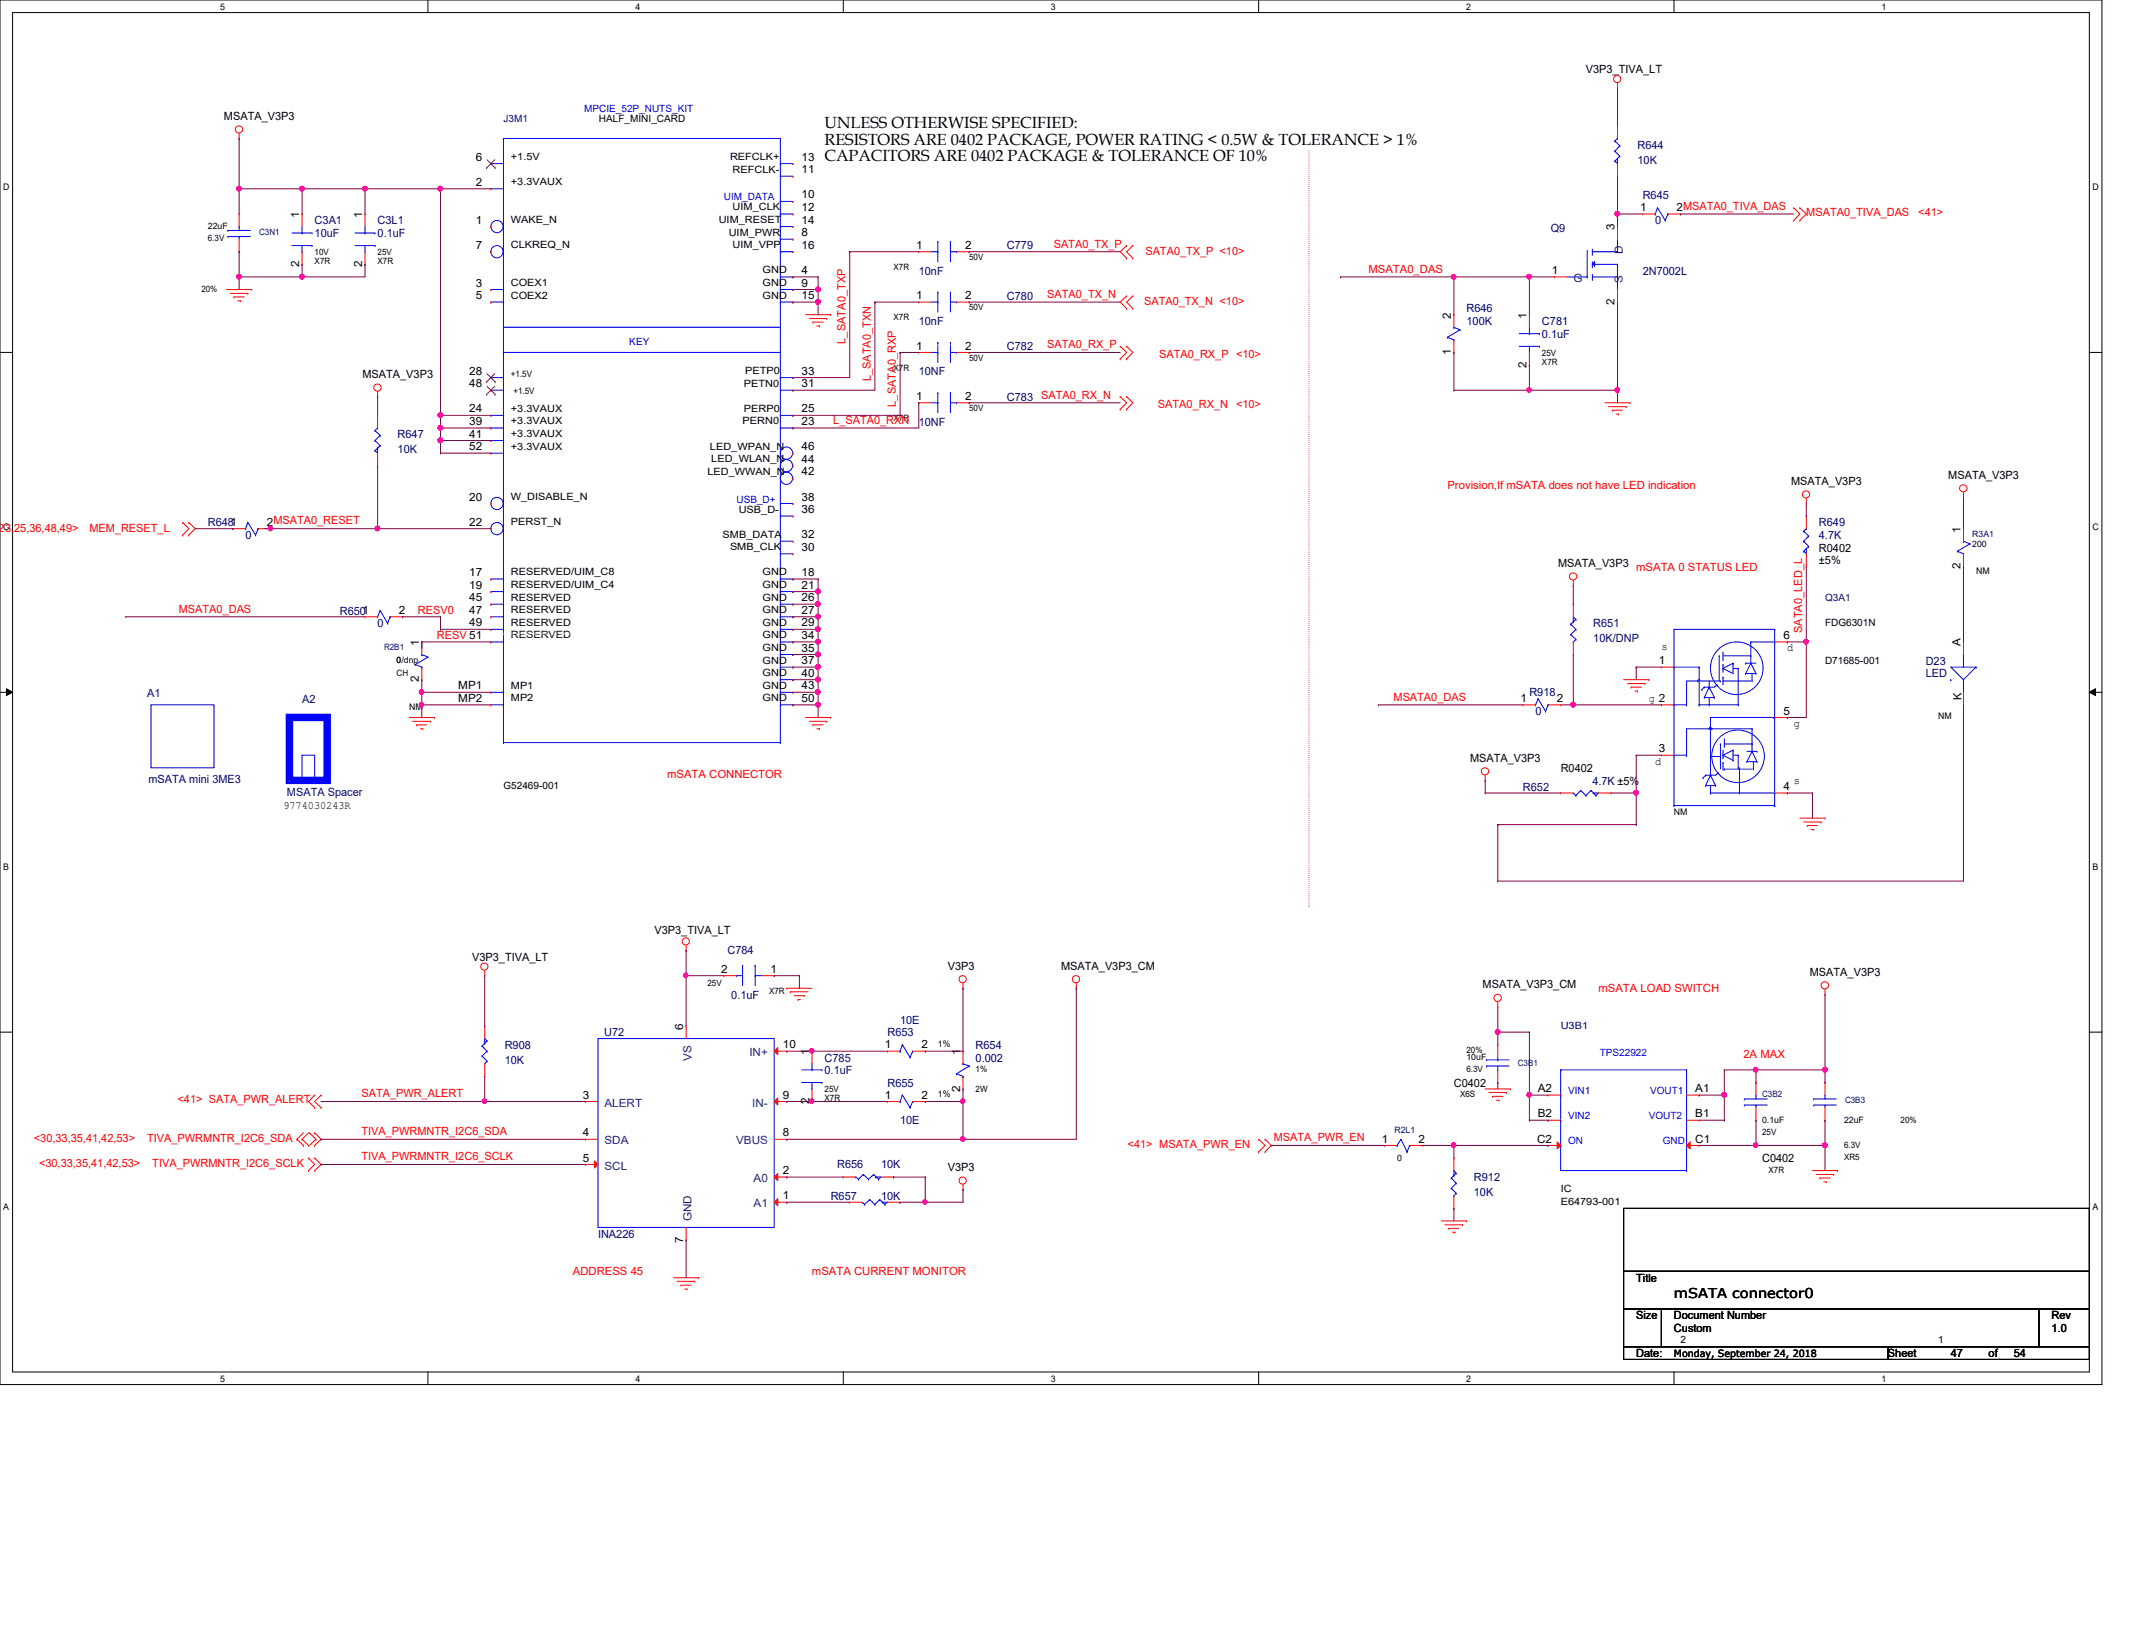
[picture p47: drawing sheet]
<svg xmlns="http://www.w3.org/2000/svg" width="279mm" height="216mm" viewBox="0 0 279 216" stroke-linecap="round" stroke-linejoin="round" font-family="sans-serif">
<defs><g id="words">
<g font-size="2.1">
<text x="108.2" y="16.8">UNLESS OTHERWISE SPECIFIED:</text>
<text x="108.2" y="19">RESISTORS ARE 0402 PACKAGE, POWER RATING &lt; 0.5W &amp; TOLERANCE &gt; 1%</text>
<text x="108.2" y="21.1">CAPACITORS ARE 0402 PACKAGE &amp; TOLERANCE OF 10%</text>
</g>
<text font-size="1.8" x="219.6" y="170.2">mSATA connector0</text>
<g font-size="1.5">
<text x="208" y="9.6">V3P3_TIVA_LT</text>
<text x="29.4" y="15.7">MSATA_V3P3</text>
<text x="62.4" y="21.1">6</text>
<text x="105.2" y="22.7">11</text>
<text x="105.2" y="21.1">13</text>
<text x="39.2" y="28.6" transform="rotate(-90 39.2 28.6)">1</text>
<text x="47.5" y="28.6" transform="rotate(-90 47.5 28.6)">1</text>
<text x="62.4" y="29.3">1</text>
<text x="62.4" y="24.4">2</text>
<text x="105.2" y="26">10</text>
<text x="105.2" y="27.7">12</text>
<text x="105.2" y="29.3">14</text>
<text x="215.1" y="27.7">1</text>
<text x="219.9" y="27.7">2MSATA0_TIVA_DAS</text>
<text x="39.2" y="35" transform="rotate(-90 39.2 35)">2</text>
<text x="47.5" y="35" transform="rotate(-90 47.5 35)">2</text>
<text x="62.4" y="32.6">7</text>
<text x="105.2" y="35.9">4</text>
<text x="105.2" y="31">8</text>
<text x="105.2" y="32.6">16</text>
<text x="120.2" y="32.6">1</text>
<text x="126.6" y="32.6">2</text>
<text x="203.6" y="35.9">1</text>
<text x="211.8" y="30.2" transform="rotate(-90 211.8 30.2)">3</text>
<text x="62.4" y="37.6">3</text>
<text x="62.4" y="39.2">5</text>
<text x="105.2" y="37.6">9</text>
<text x="105.2" y="39.2">15</text>
<text x="120.2" y="39.2">1</text>
<text x="126.6" y="39.2">2</text>
<text x="190.3" y="41.8" transform="rotate(-90 190.3 41.8)">2</text>
<text x="200.2" y="41.8" transform="rotate(-90 200.2 41.8)">1</text>
<text x="211.8" y="40" transform="rotate(-90 211.8 40)">2</text>
<text x="120.2" y="45.8">1</text>
<text x="126.6" y="45.8">2</text>
<text x="190.3" y="46.6" transform="rotate(-90 190.3 46.6)">1</text>
<text x="47.5" y="49.6">MSATA_V3P3</text>
<text x="61.6" y="50.8">48</text>
<text x="61.6" y="49.1">28</text>
<text x="105.2" y="50.8">31</text>
<text x="105.2" y="49.1">33</text>
<text x="120.2" y="52.5">1</text>
<text x="126.6" y="52.5">2</text>
<text x="200.2" y="48.2" transform="rotate(-90 200.2 48.2)">2</text>
<text x="61.6" y="54.1">24</text>
<text x="61.6" y="55.8">39</text>
<text x="61.6" y="57.4">41</text>
<text x="61.6" y="59.1">52</text>
<text x="105.2" y="55.8">23</text>
<text x="105.2" y="54.1">25</text>
<text x="105.2" y="59.1">46</text>
<text x="61.6" y="65.7">20</text>
<text x="105.2" y="65.7">38</text>
<text x="105.2" y="62.4">42</text>
<text x="105.2" y="60.7">44</text>
<text x="234.9" y="63.6">MSATA_V3P3</text>
<text x="255.6" y="62.8">MSATA_V3P3</text>
<text x="35" y="69">2MSATA0_RESET</text>
<text x="61.6" y="69">22</text>
<text x="105.2" y="70.6">32</text>
<text x="105.2" y="67.3">36</text>
<text x="257.2" y="69.8" transform="rotate(-90 257.2 69.8)">1</text>
<text x="61.6" y="75.6">17</text>
<text x="61.6" y="77.2">19</text>
<text x="105.2" y="75.6">18</text>
<text x="105.2" y="77.2">21</text>
<text x="105.2" y="72.3">30</text>
<text x="204.4" y="74.3">MSATA_V3P3</text>
<text x="238.6" y="72.3">R0402</text>
<text x="238.6" y="74">±5%</text>
<text x="257.2" y="74.6" transform="rotate(-90 257.2 74.6)">2</text>
<text x="52.3" y="80.5">2</text>
<text x="61.6" y="78.9">45</text>
<text x="61.6" y="80.5">47</text>
<text x="61.6" y="82.2">49</text>
<text x="105.2" y="78.9">26</text>
<text x="105.2" y="80.5">27</text>
<text x="105.2" y="82.2">29</text>
<text x="105.2" y="83.8">34</text>
<text x="233.9" y="83.8">6</text>
<text x="54.9" y="89.5" transform="rotate(-90 54.9 89.5)">2</text>
<text x="54.9" y="84.7" transform="rotate(-90 54.9 84.7)">1</text>
<text x="105.2" y="85.5">35</text>
<text x="105.2" y="87.1">37</text>
<text x="105.2" y="88.8">40</text>
<text x="217.6" y="87.1">1</text>
<text x="217.9" y="85.3">s</text>
<text x="234.4" y="85.4">d</text>
<text x="257.2" y="84.7" transform="rotate(-90 257.2 84.7)">A</text>
<text x="60.1" y="90.4">MP1</text>
<text x="60.1" y="92.1">MP2</text>
<text x="105.2" y="90.4">43</text>
<text x="105.2" y="92.1">50</text>
<text x="199.4" y="92.1">1</text>
<text x="204.2" y="92.1">2</text>
<text x="216.3" y="92">g 2</text>
<text x="233.9" y="93.7">5</text>
<text x="235.3" y="95.3">g</text>
<text x="257.3" y="91.8" transform="rotate(-90 257.3 91.8)">K</text>
<text x="192.8" y="99.9">MSATA_V3P3</text>
<text x="204.7" y="101.3">R0402</text>
<text x="217.1" y="100.3">d</text>
<text x="217.6" y="98.7">3</text>
<text x="37.2" y="106.1">9774030243R</text>
<text x="233.9" y="103.6">4</text>
<text x="235.3" y="102.8">s</text>
<text x="85.9" y="122.6">V3P3_TIVA_LT</text>
<text x="61.9" y="126">V3P3_TIVA_LT</text>
<text x="94.6" y="127.6">2</text>
<text x="101" y="127.6">1</text>
<text x="124.3" y="127.2">V3P3</text>
<text x="139.2" y="127.2">MSATA_V3P3_CM</text>
<text x="194.5" y="129.6">MSATA_V3P3_CM</text>
<text x="237.4" y="128">MSATA_V3P3</text>
<text x="89.6" y="135.1" transform="rotate(-90 89.6 135.1)">6</text>
<text x="102.7" y="137.5">10</text>
<text x="116.1" y="137.5">1</text>
<text x="120.9" y="137.5">2</text>
<text x="106.1" y="138.4" transform="rotate(-90 106.1 138.4)">1</text>
<text x="125.9" y="143.2" transform="rotate(-90 125.9 143.2)">2</text>
<text x="125.9" y="138.4" transform="rotate(-90 125.9 138.4)">1</text>
<text x="190.7" y="142.5">C0402</text>
<text x="201.7" y="143.3">A2</text>
<text x="222.4" y="143.3">A1</text>
<text x="76.5" y="149.1">4</text>
<text x="76.5" y="144.1">3</text>
<text x="102.7" y="144.1">9</text>
<text x="102.7" y="149.1">8</text>
<text x="106.1" y="144.8" transform="rotate(-90 106.1 144.8)">2</text>
<text x="116.1" y="144.1">1</text>
<text x="120.9" y="144.1">2</text>
<text x="181.3" y="149.9">1</text>
<text x="186.1" y="149.9">2</text>
<text x="201.6" y="149.9">C2</text>
<text x="201.7" y="146.6">B2</text>
<text x="222.4" y="149.9">C1</text>
<text x="222.4" y="146.6">B1</text>
<text x="76.5" y="152.4">5</text>
<text x="102.7" y="154">2</text>
<text x="124.3" y="153.6">V3P3</text>
<text x="231.1" y="152.4">C0402</text>
<text x="102.7" y="157.3">1</text>
<text x="89.6" y="163" transform="rotate(-90 89.6 163)">7</text>
<text x="214.6" y="168.1">Title</text>
<text x="214.6" y="173.1">Size</text>
<text x="219.6" y="173.1">Document Number</text>
<text x="269.1" y="173.1">Rev</text>
<text x="214.6" y="178">Date:</text>
<text x="219.6" y="174.7">Custom</text>
<text x="247.6" y="178">Sheet</text>
<text x="255.9" y="178">47</text>
<text x="260.9" y="178">of</text>
<text x="264.2" y="178">54</text>
<text x="269.1" y="174.7">1.0</text>
</g>
<g font-size="1.5" fill="#000080">
<text x="214.8" y="19.5">R644</text>
<text x="214.8" y="21.5">10K</text>
<text x="41.3" y="29.4">C3A1</text>
<text x="49.5" y="29.4">C3L1</text>
<text x="215.5" y="26.1">R645</text>
<text x="217.1" y="29.4">0</text>
<text x="41.3" y="31.1">10uF</text>
<text x="49.5" y="31.1">0.1uF</text>
<text x="132.1" y="32.7">C779</text>
<text x="203.4" y="30.4">Q9</text>
<text x="120.5" y="36">10nF</text>
<text x="132.1" y="39.3">C780</text>
<text x="192.4" y="41">R646</text>
<text x="215.5" y="36">2N7002L</text>
<text x="120.5" y="42.6">10nF</text>
<text x="132.1" y="45.9">C782</text>
<text x="192.4" y="42.6">100K</text>
<text x="202.3" y="44.3">0.1uF</text>
<text x="202.3" y="42.6">C781</text>
<text x="120.5" y="49.2">10NF</text>
<text x="132.1" y="52.5">C783</text>
<text x="52.2" y="57.5">R647</text>
<text x="52.2" y="59.5">10K</text>
<text x="120.5" y="55.8">10NF</text>
<text x="27.3" y="69">R6481</text>
<text x="32.2" y="70.7">0</text>
<text x="238.6" y="69">R649</text>
<text x="238.6" y="70.7">4.7K</text>
<text x="44.6" y="80.6">R6501</text>
<text x="49.5" y="82.3">0</text>
<text x="209" y="82.3">R651</text>
<text x="209" y="84.2">10K/DNP</text>
<text x="252.6" y="87.2">D23</text>
<text x="252.6" y="88.9">LED</text>
<text x="19.3" y="91.5">A1</text>
<text x="39.6" y="92.2">A2</text>
<text x="200.6" y="91.4">R918</text>
<text x="201.4" y="93.8">0</text>
<text x="19.5" y="102.7">mSATA mini 3ME3</text>
<text x="37.6" y="104.4">MSATA Spacer</text>
<text x="199.8" y="103.7">R652</text>
<text x="208.9" y="102.9">4.7K ±5%</text>
<text x="95.4" y="125.2">C784</text>
<text x="95.9" y="131">0.1uF</text>
<text x="66.2" y="137.6">R908</text>
<text x="79.2" y="135.9">U72</text>
<text x="116.4" y="135.9">R653</text>
<text x="118.1" y="134.3">10E</text>
<text x="128" y="137.6">R654</text>
<text x="66.2" y="139.5">10K</text>
<text x="108.2" y="140.9">0.1uF</text>
<text x="108.2" y="139.2">C785</text>
<text x="116.4" y="142.5">R655</text>
<text x="128" y="139.2">0.002</text>
<text x="118.1" y="147.5">10E</text>
<text x="109.8" y="153.2">R656</text>
<text x="115.6" y="153.2">10K</text>
<text x="193.3" y="154.9">R912</text>
<text x="109" y="157.4">R657</text>
<text x="115.6" y="157.4">10K</text>
<text x="193.3" y="156.9">10K</text>
<text x="78.4" y="162.3">INA226</text>
</g>
<g font-size="1.5" fill="#f00">
<text x="236.9" y="28.3">MSATA0_TIVA_DAS</text>
<text x="251.6" y="28.3">&lt;41&gt;</text>
<text x="138.2" y="32.5">SATA0_TX_P</text>
<text x="150.2" y="33.4">SATA0_TX_P &lt;10&gt;</text>
<text x="179.5" y="35.8">MSATA0_DAS</text>
<text x="137.4" y="39.1">SATA0_TX_N</text>
<text x="150.1" y="40">SATA0_TX_N &lt;10&gt;</text>
<text x="110.9" y="45.1" transform="rotate(-90 110.9 45.1)">L_SATA0_TXP</text>
<text x="137.4" y="45.7">SATA0_RX_P</text>
<text x="152.1" y="46.9">SATA0_RX_P &lt;10&gt;</text>
<text x="114.2" y="50" transform="rotate(-90 114.2 50)">L_SATA0_TXN</text>
<text x="117.5" y="53.3" transform="rotate(-90 117.5 53.3)">L_SATA0_RXP</text>
<text x="136.6" y="52.3">SATA0_RX_N</text>
<text x="151.9" y="53.5">SATA0_RX_N</text>
<text x="162.1" y="53.5">&lt;10&gt;</text>
<text x="109.3" y="55.6">L_SATA0_RXN</text>
<text x="189.9" y="64.1">Provision,If mSATA does not have LED indication</text>
<text x="-1" y="69.7">&lt;23,25,36,48,49&gt;</text>
<text x="11.7" y="69.7">MEM_RESET_L</text>
<text x="214.6" y="74.8">mSATA 0 STATUS LED</text>
<text x="23.5" y="80.3">MSATA0_DAS</text>
<text x="54.8" y="80.6">RESV0</text>
<text x="57.3" y="83.9">RESV 51</text>
<text x="236.4" y="83.1" transform="rotate(-90 236.4 83.1)">SATA0_LED_L</text>
<text x="182.8" y="91.9">MSATA0_DAS</text>
<text x="87.5" y="102.1">mSATA CONNECTOR</text>
<text x="209.7" y="130.1">mSATA LOAD SWITCH</text>
<text x="47.4" y="143.9">SATA_PWR_ALERT</text>
<text x="228.7" y="138.7">2A MAX</text>
<text x="4.4" y="149.8">&lt;30,33,35,41,42,53&gt;</text>
<text x="19.3" y="149.8">TIVA_PWRMNTR_I2C6_SDA</text>
<text x="23.3" y="144.7">&lt;41&gt; SATA_PWR_ALERT</text>
<text x="47.4" y="148.9">TIVA_PWRMNTR_I2C6_SDA</text>
<text x="167.1" y="149.7">MSATA_PWR_EN</text>
<text x="5.1" y="153.1">&lt;30,33,35,41,42,53&gt;</text>
<text x="20" y="153.1">TIVA_PWRMNTR_I2C6_SCLK</text>
<text x="47.4" y="152.2">TIVA_PWRMNTR_I2C6_SCLK</text>
<text x="147.9" y="150.6">&lt;41&gt; MSATA_PWR_EN</text>
<text x="75.1" y="167.3">ADDRESS 45</text>
<text x="106.5" y="167.3">mSATA CURRENT MONITOR</text>
</g>
<g font-size="1.5" fill="#004080">
<text x="212.9" y="33.3" transform="rotate(-90 212.9 33.3)">D</text>
<text x="206.4" y="37">G</text>
<text x="212.9" y="37.1" transform="rotate(-90 212.9 37.1)">S</text>
<text x="90.7" y="139.1" transform="rotate(-90 90.7 139.1)">VS</text>
<text x="98.3" y="138.6">IN+</text>
<text x="79.3" y="145.2">ALERT</text>
<text x="98.7" y="145.2">IN-</text>
<text x="79.3" y="150.1">SDA</text>
<text x="79.3" y="153.4">SCL</text>
<text x="96.6" y="150.1">VBUS</text>
<text x="98.8" y="155.1">A0</text>
<text x="90.7" y="160.1" transform="rotate(-90 90.7 160.1)">GND</text>
<text x="98.8" y="158.4">A1</text>
</g>
<g font-size="1.3" fill="#000080">
<text x="66" y="16">J3M1</text>
<text x="239.4" y="78.8">Q3A1</text>
<text x="204.7" y="134.9">U3B1</text>
</g>
<g font-size="1.3" fill="#00f">
<text x="76.6" y="14.7">MPCIE_52P_NUTS_KIT</text>
<text x="95" y="26.3">UIM_DATA</text>
<text x="82.6" y="45.3">KEY</text>
<text x="96.6" y="65.9">USB_D+</text>
<text x="205.7" y="143.5">VIN1</text>
<text x="209.8" y="138.6">TPS22922</text>
<text x="216.5" y="143.5">VOUT1</text>
<text x="205.7" y="146.8">VIN2</text>
<text x="216.3" y="146.8">VOUT2</text>
<text x="205.7" y="150.1">ON</text>
<text x="218.1" y="150.1">GND</text>
</g>
<g font-size="1.3">
<text x="78.6" y="16">HALF_MINI_CARD</text>
<text x="67" y="21">+1.5V</text>
<text x="95.8" y="21">REFCLK+</text>
<text x="96.1" y="22.6">REFCLK-</text>
<text x="67" y="29.3">WAKE_N</text>
<text x="67" y="24.3">+3.3VAUX</text>
<text x="94.3" y="29.3">UIM_RESET</text>
<text x="96.1" y="27.6">UIM_CLK</text>
<text x="67" y="32.6">CLKREQ_N</text>
<text x="95.6" y="30.9">UIM_PWR</text>
<text x="96.1" y="32.6">UIM_VPP</text>
<text x="100" y="35.9">GND</text>
<text x="67" y="39.2">COEX2</text>
<text x="67" y="37.5">COEX1</text>
<text x="100" y="37.5">GND</text>
<text x="100" y="39.2">GND</text>
<text x="97.6" y="50.7">PETN0</text>
<text x="97.7" y="49.1">PETP0</text>
<text x="67" y="55.7">+3.3VAUX</text>
<text x="67" y="54">+3.3VAUX</text>
<text x="67" y="57.3">+3.3VAUX</text>
<text x="67" y="59">+3.3VAUX</text>
<text x="93.1" y="59">LED_WPAN_N</text>
<text x="97.4" y="55.7">PERN0</text>
<text x="97.6" y="54">PERP0</text>
<text x="67" y="65.6">W_DISABLE_N</text>
<text x="92.8" y="62.3">LED_WWAN_N</text>
<text x="93.3" y="60.6">LED_WLAN_N</text>
<text x="67" y="68.9">PERST_N</text>
<text x="94.8" y="70.5">SMB_DATA</text>
<text x="96.9" y="67.2">USB_D-</text>
<text x="67" y="75.5">RESERVED/UIM_C8</text>
<text x="67" y="77.1">RESERVED/UIM_C4</text>
<text x="95.8" y="72.2">SMB_CLK</text>
<text x="100" y="77.1">GND</text>
<text x="100" y="75.5">GND</text>
<text x="67" y="78.8">RESERVED</text>
<text x="67" y="80.4">RESERVED</text>
<text x="67" y="82.1">RESERVED</text>
<text x="67" y="83.7">RESERVED</text>
<text x="100" y="78.8">GND</text>
<text x="100" y="80.4">GND</text>
<text x="100" y="82.1">GND</text>
<text x="100" y="83.7">GND</text>
<text x="239.4" y="82.1">FDG6301N</text>
<text x="100" y="85.4">GND</text>
<text x="100" y="87">GND</text>
<text x="100" y="88.7">GND</text>
<text x="239.4" y="87">D71685-001</text>
<text x="67" y="90.3">MP1</text>
<text x="67" y="92">MP2</text>
<text x="100" y="90.3">GND</text>
<text x="100" y="92">GND</text>
<text x="66" y="103.5">G52469-001</text>
<text x="204.7" y="158">E64793-001</text>
<text x="204.7" y="156.4">IC</text>
<text x="219.6" y="178">Monday, September 24, 2018</text>
<text x="220.4" y="176.2">2</text>
<text x="254.3" y="176.2">1</text>
</g>
<g font-size="1.2">
<text x="28.9" y="1.3">5</text>
<text x="83.4" y="1.3">4</text>
<text x="137.8" y="1.3">3</text>
<text x="192.3" y="1.3">2</text>
<text x="246.8" y="1.3">1</text>
<text x=".4" y="25">D</text>
<text x="274.5" y="25">D</text>
<text x="67" y="49.4">+1.5V</text>
<text x="67.4" y="51.7">+1.5V</text>
<text x=".4" y="69.6">C</text>
<text x="274.5" y="69.6">C</text>
<text x="259.2" y="75.4">NM</text>
<text x="53.7" y="93.2">NM</text>
<text x="254.3" y="94.4">NM</text>
<text x="219.6" y="106.9">NM</text>
<text x=".4" y="114.1">B</text>
<text x="274.5" y="114.1">B</text>
<text x="123" y="137.3">1%</text>
<text x="123" y="143.9">1%</text>
<text x=".4" y="158.7">A</text>
<text x="274.5" y="158.7">A</text>
<text x="28.9" y="181.2">5</text>
<text x="83.4" y="181.2">4</text>
<text x="137.8" y="181.2">3</text>
<text x="192.3" y="181.2">2</text>
<text x="246.8" y="181.2">1</text>
</g>
<g font-size="1.1">
<text x="27.3" y="30">22uF</text>
<text x="27.3" y="31.7">6.3V</text>
<text x="41.3" y="34.6">X7R</text>
<text x="41.3" y="33.4">10V</text>
<text x="49.5" y="34.6">X7R</text>
<text x="49.5" y="33.4">25V</text>
<text x="117.2" y="35.4">X7R</text>
<text x="127.1" y="34.1">50V</text>
<text x="26.4" y="38.3">20%</text>
<text x="127.1" y="40.7">50V</text>
<text x="117.2" y="42">X7R</text>
<text x="127.1" y="47.3">50V</text>
<text x="202.3" y="47.8">X7R</text>
<text x="202.3" y="46.7">25V</text>
<text x="117.2" y="48.6">X7R</text>
<text x="127.1" y="53.9">50V</text>
<text x="117.2" y="55.2">X7R</text>
<text x="258.7" y="71.8">200</text>
<text x="52" y="87">0/dnp</text>
<text x="52" y="88.6">CH</text>
<text x="52" y="87">0</text>
<text x="92.8" y="129.4">25V</text>
<text x="100.9" y="130.4">X7R</text>
<text x="108.2" y="143.3">25V</text>
<text x="128" y="140.6">1%</text>
<text x="128" y="143.3">2W</text>
<text x="191.5" y="143.9">X6S</text>
<text x="192.4" y="139">10uF</text>
<text x="192.4" y="140.6">6.3V</text>
<text x="192.4" y="138.1">20%</text>
<text x="108.2" y="144.4">X7R</text>
<text x="231.1" y="147.2">0.1uF</text>
<text x="231.1" y="148.9">25V</text>
<text x="241.9" y="147.2">22uF</text>
<text x="249.3" y="147.2">20%</text>
<text x="183.3" y="152.3">0</text>
<text x="232" y="153.8">X7R</text>
<text x="241.9" y="150.5">6.3V</text>
<text x="241.9" y="152.2">XR5</text>
</g>
<g font-size="1.1" fill="#000080">
<text x="34" y="30.8">C3N1</text>
<text x="258.7" y="70.4">R3A1</text>
<text x="50.4" y="85.3">R2B1</text>
<text x="199.1" y="139.8">C3B1</text>
<text x="231.1" y="143.9">C3B2</text>
<text x="182.9" y="148.5">R2L1</text>
<text x="242" y="144.7">C3B3</text>
</g>
<g font-size=".4" fill="#fff">
<text x="122.9" y="45.3">UNNAMED_57_CAPN_I158_A</text>
<text x="110.4" y="50.6">UNNAMED_57_CAPN_I141_A</text>
<text x="64.7" y="83.3">UNNAMED_57_MPCIE52PNUTSKITGI_I160_RESERVED51</text>
<text x="235.1" y="83.3">UNNAMED_247_MOSFETNDUAL6P_I21_D1</text>
<text x="212.5" y="91.9">UNNAMED_247_MOSFETNDUAL6P_I21_G1</text>
</g>
</g></defs>
<path d="M0 0h275.7v181.6h-275.7zM1.7 1.7h272.4v178.3h-272.4z" fill="none" stroke="#000" stroke-width=".13"/>
<g fill="#fff">
<path d="M28.9 .2h.6v1.3h-.6z"/>
<path d="M28.9 180.2h.6v1.3h-.6z"/>
</g>
<path d="M56.1 0v1.7M56.1 180v1.6" fill="none" stroke="#000" stroke-width=".13"/>
<g fill="#fff">
<path d="M83.4 .2h.5v1.3h-.5z"/>
<path d="M83.4 180.2h.5v1.3h-.5z"/>
</g>
<path d="M110.6 0v1.7M110.6 180v1.6" fill="none" stroke="#000" stroke-width=".13"/>
<g fill="#fff">
<path d="M137.8 .2h.6v1.3h-.6z"/>
<path d="M137.8 180.2h.6v1.3h-.6z"/>
</g>
<path d="M165.1 0v1.7M165.1 180v1.6" fill="none" stroke="#000" stroke-width=".13"/>
<g fill="#fff">
<path d="M192.3 .2h.6v1.3h-.6z"/>
<path d="M192.3 180.2h.6v1.3h-.6z"/>
</g>
<path d="M219.6 0v1.7M219.6 180v1.6" fill="none" stroke="#000" stroke-width=".13"/>
<g fill="#fff">
<path d="M246.8 .2h.6v1.3h-.6z"/>
<path d="M246.8 180.2h.6v1.3h-.6z"/>
<path d="M.4 23.9h.8v1.3h-.8z"/>
<path d="M274.5 23.9h.8v1.3h-.8z"/>
<path d="M.4 68.5h.8v1.3h-.8z"/>
<path d="M274.5 68.5h.8v1.3h-.8z"/>
</g>
<path d="M0 46.2h1.7M274.1 46.2h1.6" fill="none" stroke="#000" stroke-width=".13"/>
<g fill="#fff">
<path d="M.4 113.1h.7v1.3h-.7z"/>
<path d="M274.5 113.1h.7v1.3h-.7z"/>
</g>
<path d="M0 90.8h1.7M.8 90.3l.9 .5-.9 .4zM274.1 90.8l.8-.5v.9zM274.1 90.8h1.6" fill="none" stroke="#000" stroke-width=".13"/>
<path d="M.8 90.3l.9 .5-.9 .4zM274.1 90.8l.8-.5v.9z" fill="#000"/>
<g fill="#fff">
<path d="M.4 157.6h.7v1.4h-.7z"/>
<path d="M274.5 157.6h.7v1.4h-.7z"/>
</g>
<path d="M0 135.4h1.7M274.1 135.4h1.6M213 158.5h61.1v8.3h-61.1zM213 166.8h61.1v4.9h-61.1zM213 171.7h4.9v5h-4.9zM213 176.7h34.6v1.6h-34.6zM217.9 171.7h49.6v5h-49.6zM247.6 176.7h26.5v1.6h-26.5zM267.5 171.7h6.6v5h-6.6z" fill="none" stroke="#000" stroke-width=".13"/>
<path d="M171.7 19.8v99.1M171.7 118.9h.1" fill="none" stroke="#f00" stroke-width=".13" stroke-dasharray="0 .3"/>
<g fill="none" stroke="#f00" stroke-width=".13">
<path d="M31.4 18.2h.1M31.4 17.5v.7M212.2 11.6h.1M212.2 10.9v.7M29.7 38h3.3M30.2 38.5h2.3M30.7 38.9h.1M30.7 38.9h1.3M31.2 39.5h.3M31.5 39.5h.1M32.5 38.5h.1M33 38h.1"/>
<path d="M120.5 33h.1M120.5 33h1.7M125.5 33h1.6M127.1 33h.1M147.8 33.9h.1M147.8 32.2h.1M147.8 38.8h.1M147.8 32.2l-.9 .8 .9 .9M147.8 38.8l-.9 .8 .9 .9M148.6 32.2h.1M148.6 33.9h.1M148.6 38.8h.1"/>
<path d="M148.6 32.2l-.8 .8 .8 .9M148.6 38.8l-.8 .8 .8 .9M203.9 36.3h.1M203.9 36.3h1.7M212.2 39.6h.1M212.2 29.7h.1M212.2 29.7v1.7M212.2 38v1.6M235.3 28.9h.1M235.3 27.3h.1M235.3 27.3l.8 .8-.8 .8M236.1 28.9h.1"/>
<path d="M236.1 27.3h.1M236.1 27.3l.8 .8-.8 .8M49.5 52h.1M49.5 51.4v.6M105.7 41.3h3.3M106.2 41.8h2.3M106.6 42.2h.1M106.6 42.2h1.4M107.1 42.8h.4M107.5 42.8h.1M108.5 41.8h.1M109 41.3h.1"/>
<path d="M120.5 46.2h.1M120.5 46.2h1.7M125.5 46.2h1.6M127.1 46.2h.1M146.9 52h.1M146.9 53.7h.1M146.9 45.4h.1M146.9 47.1h.1M146.9 52l.9 .8-.9 .9M146.9 45.4l.9 .8-.9 .9M147.8 52h.1M147.8 53.7h.1"/>
<path d="M147.8 45.4h.1M147.8 47.1h.1M147.8 40.5h.1M147.8 52l.8 .8-.8 .9M147.8 45.4l.8 .8-.8 .9M148.6 40.5h.1M200.6 41.3h.1M200.6 47.9h.1M200.6 41.3v1.6M200.6 46.2v1.7M210.5 52.8h3.3M211 53.3h2.3"/>
<path d="M211.5 53.8h.1M211.5 53.8h1.3M212 54.3h.3M212.3 54.3h.1M213.3 53.3h.1M213.8 52.8h.1M24 68.5h.1M24 70.2h.1M24 68.5l.8 .8-.8 .9M24.8 70.2h.1M24.8 68.5h.1M24.8 68.5l.8 .8-.8 .9"/>
<path d="M206.4 76.8h.1M206.4 79.2h.1M206.4 76.1v.7M206.4 79.2v1.7M236.9 66h.1M236.9 74.3h.1M236.9 67.7h.1M236.9 65.4v.6M236.9 67.7v1.6M236.9 72.6v1.7M257.6 65.2h.1M257.6 69.3h.1"/>
<path d="M257.6 74.3h.1M257.6 64.6v.6M257.6 69.3v1.7M257.6 72.6v1.7M53.7 94.1h3.3M54.1 94.6h2.4M54.7 95.1h.1M54.7 95.1h1.3M55.2 95.6h.3M55.3 84.2h.1M55.3 89.2h.1M55.3 84.2v1.7"/>
<path d="M55.3 87.5v1.7M55.5 95.6h.1M56.5 94.6h.1M57 94.1h.1M105.7 94.1h3.3M106.2 94.6h2.3M106.6 95.1h.1M106.6 95.1h1.4M107.1 95.6h.4M107.5 95.6h.1M108.5 94.6h.1M109 94.1h.1"/>
<path d="M206.4 85.9h.1M206.4 84.2v1.7M213 89.2h3.3M213.5 89.7h2.3M214 90.1h.1M214 90.1h1.3M214.5 90.6h.3M214.8 90.6h.1M215.8 89.7h.1M216.3 89.2h.1M194.8 102.4h.1M194.8 101.7v.7"/>
<path d="M236.1 107.3h3.3M236.6 107.8h2.3M237.1 108.3h.1M237.1 108.3h1.3M237.6 108.8h.3M237.9 108.8h.1M238.9 107.8h.1M239.4 107.3h.1M63.6 128h.1M63.6 134.6h.1M63.6 127.3v.7M63.6 134.6v1.6"/>
<path d="M63.6 139.5v1.7M90 124.7h.1M90 124v.7M103.2 129.6h.1M103.2 129.6h3.3M103.7 130.1h.1M103.7 130.1h2.3M104.2 130.6h1.3M104.7 131.1h.1M104.7 131.1h.3M105.5 130.6h.1M126.3 129.6h.1"/>
<path d="M126.3 128.9v.7M141.2 129.6h.1M141.2 128.9v.7M196.5 132.1h.1M196.5 131.4v.7M239.4 130.4h.1M239.4 129.8v.6M38.9 149.4h.1M38.9 149.4l.9 .8M39.6 149.4h.1M39.6 149.4l.9 .8M39.8 150.2h.1"/>
<path d="M39.8 148.6l-.9 .8M40.5 150.2h.1M40.5 151.9h.1M40.5 153.5h.1M40.5 148.6l-.9 .8M40.5 151.9l.8 .8-.8 .8M40.6 148.6h.1M40.6 148.6l.8 .8M41.3 150.2h.1M41.3 148.6h.1M41.3 153.5h.1M41.3 151.9h.1"/>
<path d="M41.3 145.3h.1M41.3 143.6h.1M41.3 148.6l.8 .8-.8 .8M41.3 151.9l.8 .8-.8 .8M41.3 143.6l-.8 .9 .8 .8M41.4 149.4h.1M41.4 149.4l-.8 .8M42.1 145.3h.1M42.1 143.6h.1M42.1 143.6l-.8 .9 .8 .8M63.6 141.2h.1M126.3 156h.1"/>
<path d="M126.3 155.4v.6M165.1 149.4h.1M165.1 151.1h.1M165.1 149.4l.8 .8-.8 .9M165.9 151.1h.1M165.9 149.4h.1M165.9 149.4l.9 .8-.9 .9M194.8 142.8h3.3M195.3 143.3h2.3M195.8 143.8h.1M195.8 143.8h1.3M196.3 144.3h.3"/>
<path d="M196.6 144.3h.1M197.6 143.3h.1M198.1 142.8h.1M203.1 146.9h.1M203.1 143.6h.1M203.1 146.9h1.6M203.1 143.6h1.6M237.7 153.5h3.3M238.3 154.1h2.2M238.7 154.5h.1M238.7 154.5h1.4M239.2 155h.4"/>
<path d="M239.4 142h.1M239.4 146.9h.1M239.4 142v1.6M239.4 145.3v1.6M239.6 155h.1M240.5 154.1h.1M241 153.5h.1M88.3 167.6h3.4M88.8 168.1h2.3M89.3 168.6h.1M89.3 168.6h1.3M89.8 169.1h.3"/>
<path d="M90.1 169.1h.1M91.1 168.1h.1M91.7 167.6h.1M189.1 160.1h3.3M189.5 160.7h2.4M190 161.1h.1M190 161.1h1.3M190.5 161.6h.3M190.8 161.6h.1M191.9 160.7h.1M192.4 160.1h.1"/>
<circle cx="31.4" cy="17" r=".48"/>
<circle cx="212.1" cy="10.4" r=".47"/>
<circle cx="49.5" cy="50.8" r=".48"/>
<circle cx="206.4" cy="75.6" r=".48"/>
<circle cx="236.9" cy="64.8" r=".47"/>
<circle cx="257.5" cy="64" r=".48"/>
<circle cx="194.8" cy="101.2" r=".48"/>
<circle cx="63.5" cy="126.8" r=".47"/>
<circle cx="90" cy="123.5" r=".47"/>
<circle cx="126.3" cy="128.4" r=".47"/>
<circle cx="141.1" cy="128.4" r=".47"/>
<circle cx="196.5" cy="130.9" r=".48"/>
<circle cx="239.4" cy="129.2" r=".48"/>
<circle cx="126.3" cy="154.9" r=".47"/>
</g>
<g fill="none" stroke="#00f" stroke-width=".13">
<path d="M122.2 33h.8M123 33h.1M123 31.7h.1M123 31.7v2.6M124.7 31.7h.1M124.7 33h.8M124.7 31.7v2.6M125.5 33h.1M205.6 36.3h2.6M208.2 36.3h.1M208.2 32.9v3.4M208.9 33.4h.1"/>
<path d="M208.9 35h.1M208.9 36.7h.1M208.9 33h3.3M208.9 36.3h3.3M208.9 34.7h3.3M208.9 32.7v.7M208.9 34.3v.7M208.9 36v.7M208.9 34.7l.3 .1M209.2 34.3h.1M209.2 34.8h.1M209.2 34.3l-.3 .4"/>
<path d="M209.2 34.3v.5M212.2 33h.1M212.2 34.7h.1M212.2 36.3h.1M212.2 38h.1M212.2 31.4h.1M212.2 31.4v1.6M212.2 34.7v3.3M122.2 46.2h.8M123 46.2h.1M123 44.9h.1M123 44.9v2.6"/>
<path d="M124.7 44.9h.1M124.7 44.9v2.6M124.7 46.2h.8M125.5 46.2h.1M199.3 43.8h2.6M199.3 45.4h2.6M200.6 46.2h.1M200.6 43.8h.1M200.6 42.9v.9M200.6 45.4v.8M201.9 43.8h.1M201.9 45.4h.1"/>
<path d="M236.6 72.3h.1M236.6 71h.1M236.6 69.7h.1M236.6 71l.6 .7M236.6 69.7l.6 .6M236.9 69.3h.1M236.9 72h.1M236.9 72v.6l-.3-.3M236.9 69.3l-.3 .4M237.2 71.7h.1M237.2 70.3h.1M237.2 71.7l-.6 .6"/>
<path d="M237.2 70.3l-.6 .7M256.8 72.3h.1M256.8 72.3l.8 .3M257.6 72.6h.1M257.6 71h.1M257.6 71l.8 .3M258.4 71.3h.1M258.4 71.3l-1.6 1M54.5 87.2h.1M54.5 87.2l.8 .3M55.3 87.5h.1M55.3 85.9h.1"/>
<path d="M55.3 85.9l.8 .3M56.1 86.2h.1M56.1 86.2l-1.6 1M206 81.9h.1M206 83.2h.1M206 81.9l.7 .6M206 83.2l.7 .7M206.4 84.2h.1M206.4 81.6h.1M206.7 81.2h.1M206.7 82.5h.1M206.7 83.9h.1"/>
<path d="M206.7 81.2l-.3-.3v.7M206.7 81.2l-.7 .7M206.7 82.5l-.7 .7M206.7 83.9l-.3 .3M63.2 137.2h.1M63.2 138.5h.1M63.2 137.2l.7 .7M63.2 138.5l.7 .7M63.6 139.5h.1M63.6 136.9h.1M63.9 136.5h.1M63.9 137.9h.1"/>
<path d="M63.9 139.2h.1M63.9 136.5l-.3-.3v.7M63.9 136.5l-.7 .7M63.9 137.9l-.7 .6M63.9 139.2l-.3 .3M204.7 143.6h.1M204.7 150.2h.1M204.7 146.9h.1M204.7 140.3h.1M204.7 140.3v13.2h16.5M204.7 140.3h16.5M221.2 143.6h.1"/>
<path d="M221.2 146.9h.1M221.2 150.2h.1M221.2 153.5h.1M221.2 140.3h.1M221.2 140.3v13.2M237.9 144.1h.1M237.9 144.9h.1M237.9 144.1h3M237.9 144.9h3M239.4 144.9h.1M239.4 143.6h.1M239.4 143.6v.5"/>
<path d="M239.4 144.9v.4"/>
</g>
<path d="M221.2 150.2l.5-.4v.9z" fill="#f00"/>
<path d="M221.2 150.2l.5-.4v.9zM221.2 150.2h1.7M221.2 146.9h1.7M221.2 143.6h1.7M222.9 150.2h.1M222.9 146.9h.1M222.9 143.6h.1" fill="none" stroke="#f00" stroke-width=".13"/>
<path d="M204.3 149.8l.4 .4-.4 .5z" fill="#f00"/>
<g fill="none" stroke="#f00" stroke-width=".13">
<path d="M212.2 16.5h.1M212.2 16.5v1.7M31.4 28.1h.1M31.4 33h.1M31.4 28.1v1.6M31.4 31.4v1.6M39.6 28.1h.1M39.6 34.7h.1M39.6 28.1v1.6M39.6 33v1.7M47.9 28.1h.1M47.9 34.7h.1"/>
<path d="M47.9 28.1v1.6M47.9 33v1.7M64.4 29.7h.1M64.4 24.8h.1M64.4 38h.1M64.4 39.6h.1M64.4 21.5h.1M64.4 33h.1M104 36.3h.1M104 31.4h.1M104 38h.1M104 26.4h.1"/>
<path d="M104 23.1h.1M104 28.1h.1M104 21.5h.1M104 29.7h.1M104 39.6h.1M104 33h.1M120.5 39.6h.1M120.5 39.6h1.7M125.5 39.6h1.6M127.1 39.6h.1M212.2 23.1h.1M212.2 21.5v1.6"/>
<path d="M215.5 28.1h.1M215.5 28.1h1.6M218.8 28.1h1.6M220.4 28.1h.1M49.5 54.5h.1M49.5 54.5v1.6M49.5 59.4v1.7M64.4 54.5h.1M64.4 56.1h.1M64.4 57.8h.1M64.4 51.2h.1M64.4 59.4h.1"/>
<path d="M64.4 49.5h.1M104 56.1h.1M104 54.5h.1M104 51.2h.1M104 49.5h.1M104 59.4h.1M120.5 52.8h.1M120.5 52.8h1.7M125.5 52.8h1.6M127.1 52.8h.1M190.7 46.2h.1M190.7 41.3h.1"/>
<path d="M190.7 41.3v1.6M190.7 44.6v1.6M30.6 69.3h.1M30.6 69.3h1.6M33.9 69.3h1.6M35.5 69.3h.1M49.5 61.1h.1M64.4 75.9h.1M64.4 77.6h.1M64.4 66h.1M64.4 69.3h.1M64.4 79.2h.1"/>
<path d="M104 75.9h.1M104 77.6h.1M104 79.2h.1M104 72.6h.1M104 71h.1M104 67.7h.1M104 66h.1M104 62.7h.1M104 61.1h.1M47.9 80.9h.1M47.9 80.9h1.6M51.2 80.9h1.6"/>
<path d="M52.8 80.9h.1M64.4 90.8h.1M64.4 92.5h.1M64.4 80.9h.1M64.4 82.5h.1M64.4 84.2h.1M104 80.9h.1M104 82.5h.1M104 84.2h.1M104 85.9h.1M104 87.5h.1M104 89.2h.1"/>
<path d="M104 90.8h.1M104 92.5h.1M199.8 92.5h.1M199.8 92.5h1.6M203.1 92.5h1.6M204.7 92.5h.1M257.6 84.2h.1M257.6 92.5h.1M257.6 84.2v1.7M257.6 90.8v1.7M38 102.4h.1M204.7 104h.1"/>
<path d="M204.7 104h1.7M209.7 104h1.6M211.3 104h.1M106.5 137.9h.1M106.5 137.9v1.6M116.4 137.9h.1M116.4 137.9h1.7M119.7 137.9h1.7M121.4 137.9h.1M196.5 137h.1M196.5 137v1.7M106.5 144.5h.1"/>
<path d="M106.5 142.8v1.7M110.6 154.4h.1M110.6 154.4h1.7M111.5 157.7h.1M111.5 157.7h1.6M115.6 154.4h1.6M116.4 157.7h1.7M117.2 154.4h.1M118.1 157.7h.1M190.7 151.9h.1M190.7 158.5h.1M190.7 151.9v1.6"/>
<path d="M190.7 156.8v1.7M196.5 142h.1M196.5 140.3v1.7M203.1 150.2h.1M203.1 150.2h1.6M204.3 149.8l.4 .4-.4 .5z"/>
</g>
<g fill="none" stroke="#00f" stroke-width=".13">
<path d="M66 18.2h.1M66 18.2v79.2M66 18.2h36.4v79.2M211.8 19.8h.1M211.8 18.5h.1M211.8 19.8l.7 .7M211.8 18.5l.7 .6M212.2 18.2h.1M212.2 18.2l-.4 .3M212.5 19.1h.1M212.5 19.1l-.7 .7M29.9 30.2h.1"/>
<path d="M29.9 31h.1M29.9 30.2h3M29.9 31h3M31.4 31h.1M31.4 29.7h.1M31.4 29.7v.5M31.4 31v.4M38.3 30.6h2.6M38.3 32.2h2.6M39.6 33h.1M39.6 30.6h.1M39.6 29.7v.9"/>
<path d="M39.6 32.2v.8M40.9 30.6h.1M40.9 32.2h.1M46.6 30.6h2.6M46.6 32.2h2.6M47.9 33h.1M47.9 30.6h.1M47.9 29.7v.9M47.9 32.2v.8M49.2 30.6h.1M49.2 32.2h.1M64.4 39.6h1.6"/>
<path d="M64.4 38h1.6M64.4 21.5h1.6M64.4 24.8h1.6M66 39.6h.1M66 38h.1M66 21.5h.1M66 24.8h.1M102.4 39.6h.1M102.4 36.3h.1M102.4 21.5h.1M102.4 23.1h.1M102.4 33h.1"/>
<path d="M102.4 29.7h.1M102.4 31.4h.1M102.4 28.1h.1M102.4 26.4h.1M102.4 38h.1M102.4 39.6h1.6M102.4 36.3h1.6M102.4 38h1.6M102.4 21.5h1.6M102.4 23.1h1.6M102.4 33h1.6M102.4 29.7h1.6"/>
<path d="M102.4 31.4h1.6M102.4 28.1h1.6M102.4 26.4h1.6M122.2 39.6h.8M123 39.6h.1M123 38.3h.1M123 38.3v2.6M124.7 38.3h.1M124.7 39.6h.8M124.7 38.3v2.6M125.5 39.6h.1M211.8 21.1h.1"/>
<path d="M212.2 20.8h.1M212.2 20.8v.7l-.4-.4M212.5 20.5h.1M212.5 20.5l-.7 .6M217.1 28.1h.1M217.4 27.3h.1M217.4 27.3l-.3 .8M217.4 27.3l1 1.6M218.4 28.9h.1M218.8 28.1h.1M218.8 28.1l-.4 .8M49.2 59.1h.1"/>
<path d="M49.2 57.8h.1M49.2 56.5h.1M49.2 57.8l.7 .7M49.2 56.5l.7 .6M49.5 56.1h.1M49.5 58.8h.1M49.5 58.8v.6l-.3-.3M49.5 56.1l-.3 .4M49.9 58.5h.1M49.9 57.1h.1M49.9 58.5l-.7 .6M49.9 57.1l-.7 .7"/>
<path d="M64.4 49.5h1.6M64.4 51.2h1.6M64.4 56.1h1.6M64.4 54.5h1.6M64.4 57.8h1.6M64.4 59.4h1.6M66 49.5h.1M66 51.2h.1M66 56.1h.1M66 54.5h.1M66 57.8h.1M66 59.4h.1"/>
<path d="M66 46.2h.1M66 46.2h36.4M66 42.9h36.4M102.4 49.5h.1M102.4 51.2h.1M102.4 54.5h.1M102.4 56.1h.1M102.4 42.9h.1M102.4 49.5h1.6M102.4 51.2h1.6M102.4 56.1h1.6M102.4 54.5h1.6"/>
<path d="M122.2 52.8h.8M123 52.8h.1M123 51.5h.1M123 51.5v2.6M124.7 51.5h.1M124.7 51.5v2.6M124.7 52.8h.8M125.5 52.8h.1M189.9 44.2h.1M189.9 44.2l.8 .4M190.7 42.9h.1M190.7 44.6h.1"/>
<path d="M190.7 42.9l.8 .4M191.5 43.3h.1M191.5 43.3l-1.6 .9M32.2 69.3h.1M32.5 68.5h.1M32.5 68.5l-.3 .8M32.5 68.5l1 1.7M33.5 70.2h.1M33.9 69.3h.1M33.9 69.3l-.4 .9M64.4 75.9h1.6M64.4 77.6h1.6"/>
<path d="M64.4 79.2h1.6M66 75.9h.1M66 77.6h.1M66 79.2h.1M102.4 72.6h.1M102.4 71h.1M102.4 67.7h.1M102.4 66h.1M102.4 75.9h.1M102.4 77.6h.1M102.4 79.2h.1M102.4 75.9h1.6"/>
<path d="M102.4 77.6h1.6M102.4 79.2h1.6M102.4 72.6h1.6M102.4 71h1.6M102.4 67.7h1.6M102.4 66h1.6M19.8 92.5h8.3v8.2h-8.3zM39.6 99.1h1.7v3.3h-1.7zM49.5 80.9h.1M49.9 80.1h.1M49.9 80.1l-.4 .8M49.9 80.1l.9 1.6"/>
<path d="M50.8 81.7h.1M51.2 80.9h.1M51.2 80.9l-.4 .8M64.4 80.9h1.6M64.4 82.5h1.6M64.4 84.2h1.6M64.4 90.8h1.6M64.4 92.5h1.6M66 80.9h.1M66 82.5h.1M66 84.2h.1M66 90.8h.1"/>
<path d="M66 92.5h.1M66 97.4h.1M66 97.4h36.4M102.4 87.5h.1M102.4 89.2h.1M102.4 90.8h.1M102.4 84.2h.1M102.4 85.9h.1M102.4 82.5h.1M102.4 80.9h.1M102.4 92.5h.1M102.4 97.4h.1"/>
<path d="M102.4 80.9h1.6M102.4 82.5h1.6M102.4 84.2h1.6M102.4 90.8h1.6M102.4 92.5h1.6M102.4 87.5h1.6M102.4 89.2h1.6M102.4 85.9h1.6M201.4 92.5h.1M201.8 91.7h.1M201.8 91.7l-.4 .8M201.8 91.7l.9 1.6"/>
<path d="M202.7 93.3h.1M203.1 92.5h.1M203.1 92.5l-.4 .8M255.9 89.2h.1M257.6 90.8h.1M257.6 85.9h.1M257.6 89.2h.1M257.6 85.9v1.6M257.6 89.2v1.6M259.2 87.5h.1M259.2 87.5h-3.3l1.7 1.7M259.2 87.5l-1.6 1.7"/>
<path d="M206.4 104h.1M206.4 104l.3 .4M206.7 104.4h.1M207.3 103.7h.1M207.3 103.7l.7 .7M207.3 103.7l-.6 .7M208 104.4h.1M208.7 103.7h.1M208.7 103.7l.6 .7M208.7 103.7l-.7 .7M209 104h.1M209 104h.7l-.4 .4"/>
<path d="M209.3 104.4h.1M78.4 136.2h23.2v24.8h-23.2zM106.5 139.5v.8M118.1 137.9h.1M118.4 137h.1M118.4 137l-.3 .9M118.4 137l1 1.7M119.4 138.7h.1M119.7 137.9h.1M119.7 137.9l-.3 .8M195 139.8h.1M195 139h.1"/>
<path d="M195 139.8h3M195 139h3M196.5 139h.1M196.5 138.7v.3M196.5 139.8v.5M105.2 140.3h2.6M105.2 142h2.6M106.5 142.8h.1M106.5 140.3h.1M106.5 142v.8M107.8 140.3h.1M107.8 142h.1"/>
<path d="M112.3 154.4h.1M112.3 154.4l.3 .3M112.6 154.7h.1M113.1 157.7h.1M113.1 157.7l.3 .3M113.2 154.1h.1M113.2 154.1l.7 .6M113.2 154.1l-.6 .6M113.4 158h.1M113.9 154.7h.1M114.1 157.4h.1M114.1 157.4l.7 .6"/>
<path d="M114.1 157.4l-.7 .6M114.6 154.1h.1M114.6 154.1l.6 .6M114.6 154.1l-.7 .6M114.8 158h.1M114.9 154.4h.1M114.9 154.4h.7l-.4 .3M115.2 154.7h.1M115.4 157.4h.1M115.4 157.4l.7 .6M115.4 157.4l-.6 .6M115.7 157.7h.1"/>
<path d="M115.7 157.7h.7l-.3 .3M116.1 158h.1M190.4 154.5h.1M190.4 155.9h.1M190.4 154.5l.6 .7M190.4 155.9l.6 .6M190.7 156.8h.1M190.7 154.2h.1M191 153.9h.1M191 155.2h.1M191 156.5h.1M191 153.9l-.3-.4v.7"/>
<path d="M191 153.9l-.6 .6M191 155.2l-.6 .7M191 156.5l-.3 .3M196.5 140.3h.1"/>
<circle cx="65.2" cy="29.7" r=".81"/>
<circle cx="65.2" cy="33" r=".81"/>
<circle cx="103.2" cy="59.4" r=".81"/>
<circle cx="65.2" cy="66" r=".81"/>
<circle cx="65.2" cy="69.3" r=".81"/>
<circle cx="103.2" cy="61.1" r=".81"/>
<circle cx="103.2" cy="62.7" r=".81"/>
</g>
<path d="M38 94.1h4.9v8.3h-4.9z" fill="none" stroke="#00f" stroke-width=".97"/>
<path d="M63.8 22h.1M63.9 21l1 1M64.9 21l-1.1 1M64.9 22h.1M63.8 51.7h.1M63.8 50.1h.1M63.9 50.7l1 1M63.9 49l1 1.1M64.9 50.7l-1.1 1M64.9 49l-1.1 1.1M64.9 51.7h.1M64.9 50.1h.1" fill="none" stroke="#804000" stroke-width=".13"/>
<path d="M101.6 157.7l.4-.5v1z" fill="#f00"/>
<path d="M101.6 157.7l.4-.5v1zM101.6 157.7h1.6M103.2 157.7h.1" fill="none" stroke="#f00" stroke-width=".13"/>
<path d="M101.6 154.4l.4-.5v1z" fill="#f00"/>
<path d="M76.8 149.4h.1M76.8 149.4h1.6M101.6 154.4l.4-.5v1zM101.6 154.4h1.6M103.2 154.4h.1" fill="none" stroke="#f00" stroke-width=".13"/>
<path d="M78 152.3l.4 .4-.4 .5z" fill="#f00"/>
<path d="M76.8 152.7h.1M76.8 144.5h.1M76.8 152.7h1.6M76.8 144.5h1.6M78 152.3l.4 .4-.4 .5z" fill="none" stroke="#f00" stroke-width=".13"/>
<path d="M101.6 144.5l.4-.5v.9z" fill="#f00"/>
<path d="M101.6 144.5l.4-.5v.9zM101.6 144.5h1.6M103.2 144.5h.1" fill="none" stroke="#f00" stroke-width=".13"/>
<path d="M101.6 137.9l.4-.5v.9z" fill="#f00"/>
<g fill="none" stroke="#f00" stroke-width=".13">
<path d="M217.9 87.5h.1M217.9 92.5h.1M217.9 99.1h.1M217.9 87.5h1.7M217.9 92.5h1.7M217.9 99.1h1.7M232.8 94.1h1.6M232.8 84.2h1.6M234.4 94.1h.1M234.4 84.2h.1M232.8 104h1.6M234.4 104h.1"/>
<path d="M90 134.6h.1M90 134.6v1.6M95 128h.1M95 128h1.6M99.9 128h1.7M101.6 137.9l.4-.5v.9zM101.6 128h.1M101.6 137.9h1.6M103.2 137.9h.1M126.3 137.9h.1M126.3 137.9v1.6M101.6 149.4h1.6"/>
<path d="M103.2 149.4h.1M116.4 144.5h.1M116.4 144.5h1.7M119.7 144.5h1.7M121.4 144.5h.1M126.3 142.8h.1M126.3 141.2v1.6M181.6 150.2h.1M181.6 150.2h1.7M184.9 150.2h1.7M186.6 150.2h.1M230.3 142h.1"/>
<path d="M230.3 146.9h.1M230.3 142v1.6M230.3 145.3v1.6M90 162.6h.1M90 161v1.6"/>
</g>
<g fill="none" stroke="#00f" stroke-width=".13">
<path d="M219.6 87.5h.1M219.6 92.5h.1M219.6 99.1h.1M219.6 99.1h1.6M219.6 92.5h1.6M219.6 87.5h3.3M221.2 99.1h.1M221.2 92.5h.1M222.7 89.3h.1M222.7 89.3h-1.5v3.2M222.9 92.5h.1M222.9 87.5h.1"/>
<path d="M222.9 92.5h5.1M222.9 87.5v5M223 89.3l-.2-.1-.1 .1M223.1 89.3h2.6M223.2 90.5h.1M223.6 91.5h.1M223.6 90.1h.1M223.6 90.1l-.4 .4M223.6 91.5h1.3M224.2 95.6h.1M224.2 92.5h.1M224.2 90.3h.1"/>
<path d="M224.2 90.1h.1M224.2 95.6h-3v3.5M224.2 89.3v1M224.2 91.5v1M224.2 90.1l-.6 1.4M224.2 90.1l.7 1.4M224.4 94.1h.1M224.4 94.1v7.6M224.4 94.1h8.2M224.4 99.2h1.3M224.5 95.5l-.2-.1-.1 .2M224.5 95.6h.1"/>
<path d="M224.5 95.6h5.3M224.9 91.5h.1M225.2 89.8h.1M225.2 89.8l-.3 .3h-1.3M225.5 86h.1M225.5 86v3.3M225.7 99.2h.1M225.7 89.3h.1M225.7 97.6h.1M225.7 97.6v3.3M226 87.7h.1M226 99.1h.1"/>
<path d="M226 89.3h.1M226 88.8h.1M226 87.2h.1M226 86.5h.1M226 99.4h.1M226 89.3h3.7M226 86h3.7M226 99.1l1.3 .6M226 85.5v1M226 87.2v1M226 88.8v1M226 98.4v1"/>
<path d="M226.2 97.9h.1M226.2 97.6h3.6M226.2 96.9v1M227.3 87h.1M227.3 98.4h.1M227.3 99.7h.1M227.3 99.1h.7M227.3 87.7h.7M227.3 87l-1.3 .7M227.3 87v1.3l-1.3-.6M227.3 98.4l-1.3 .7M227.3 98.4v1.3"/>
<path d="M228 87.7h.1M228 92.5h.1M228 99.1h.1M228 87.7v4.8M228 99.1v1.6M229 88.3h.1M229 87h.1M229 88.3h1.3M229 87h1.3M229.2 99.9h.1M229.2 99.9h1.3M229.2 98.6h1.3"/>
<path d="M229.7 84.2h.1M229.7 87h.1M229.7 86h.1M229.7 84.2h3.1M229.7 84.2v2.8M229.7 87l-.7 1.3M229.7 87l.6 1.3M229.8 95.6h.1M229.8 89.3h.1M229.8 98.6h.1M229.8 97.6h.1M229.8 88.3v1"/>
<path d="M229.8 95.6v3M229.8 98.6l-.6 1.3M229.8 98.6l.7 1.3M230 99.9v1M230.3 88.3h.1M230.5 99.9h.1M230.5 98.6h.1M232.6 94.1h.1M232.8 94.1h.1M232.8 84.2h.1M232.8 82.5h.1M232.8 82.5v23.2"/>
<path d="M232.8 82.5h-13.2v23.2M219.6 105.7h.1M219.6 105.7h13.2M223.4 102h.1M223.7 103h.1M223.7 101.7h.1M223.7 101.7l-.3 .3M223.7 103h1.3M224.4 101.7h.1M224.4 104h.1M224.4 103v1M224.4 104h8.4"/>
<path d="M224.4 101.7l-.7 1.3M224.4 101.7l.6 1.3M225 103h.1M225.4 101.4h.1M225.4 101.4l-.4 .3h-1.3M226 100h.1M226 100v1M226.2 100.9h.1M226.2 100.9h3.6M228 100.7h.1M228.2 104h.1M228.2 100.7v3.3"/>
<path d="M230 100.9h.1M232.8 104h.1M232.8 105.7h.1M96.6 128h.1M96.6 128h.8M97.4 126.6h.1M97.4 126.6v2.7M99.1 128h.1M99.1 126.6h.1M99.1 128h.8M99.1 126.6v2.7M126.3 139.5h.1"/>
<path d="M126.3 139.5l.8 .3M127.1 139.8h.1M127.1 139.8l-1.6 1M118.1 144.5h.1M118.4 143.6h.1M118.4 143.6l-.3 .9M118.4 143.6l1 1.7M119.4 145.3h.1M119.7 144.5h.1M119.7 144.5l-.3 .8M125.5 140.8h.1M125.5 140.8l.8 .4"/>
<path d="M126.3 141.2h.1M183.3 150.2h.1M183.8 149.4h.1M183.8 149.4l-.5 .8M183.8 149.4l.8 1.7M184.6 151.1h.1M184.9 150.2h.1M184.9 150.2l-.3 .9M228.8 144.1h.1M228.8 144.9h.1M228.8 144.1h3M228.8 144.9h3"/>
<path d="M230.3 144.9h.1M230.3 143.6h.1M230.3 143.6v.5M230.3 144.9v.4"/>
<circle cx="227.8" cy="87.6" r="3.5"/>
<circle cx="228" cy="99.2" r="3.5"/>
</g>
<path d="M31.4 33h.1M31.4 36.3h.1M31.4 33v5M31.4 36.3h8.2" fill="none" stroke="#800040" stroke-width=".13"/>
<circle cx="39.6" cy="36.3" r=".32" fill="#f0f"/>
<circle cx="39.6" cy="36.3" r=".32" fill="none" stroke="#f0f" stroke-width=".13"/>
<circle cx="31.3" cy="36.3" r=".32" fill="#f0f"/>
<circle cx="31.3" cy="36.3" r=".32" fill="none" stroke="#f0f" stroke-width=".13"/>
<path d="M39.6 36.3h.1M39.6 36.3h8.3M55.3 92.5h.1M55.3 90.8h.1M55.3 90.8v3.3" fill="none" stroke="#800040" stroke-width=".13"/>
<circle cx="55.3" cy="92.4" r=".31" fill="#f0f"/>
<circle cx="55.3" cy="92.4" r=".31" fill="none" stroke="#f0f" stroke-width=".13"/>
<circle cx="55.3" cy="90.8" r=".31" fill="#f0f"/>
<circle cx="55.3" cy="90.8" r=".31" fill="none" stroke="#f0f" stroke-width=".13"/>
<path d="M104 39.6h.1M104 39.6h3.3M55.3 89.2h.1M55.3 92.5h.1M55.3 90.8h.1M55.3 89.2v1.6M55.3 92.5h9.1M55.3 90.8h9.1M107.3 90.8h.1M107.3 92.5h.1M107.3 89.2v1.6M107.3 92.5v1.6" fill="none" stroke="#800040" stroke-width=".13"/>
<circle cx="107.3" cy="39.6" r=".32" fill="#f0f"/>
<circle cx="107.3" cy="39.6" r=".32" fill="none" stroke="#f0f" stroke-width=".13"/>
<path d="M104 38h.1M104 38h3.3M107.3 39.6h.1M107.3 39.6v1.7" fill="none" stroke="#800040" stroke-width=".13"/>
<circle cx="107.3" cy="37.9" r=".32" fill="#f0f"/>
<circle cx="107.3" cy="37.9" r=".32" fill="none" stroke="#f0f" stroke-width=".13"/>
<path d="M107.3 38h.1M107.3 38v1.6M104 92.5h.1M104 89.2h.1M104 92.5h3.3M104 89.2h3.3" fill="none" stroke="#800040" stroke-width=".13"/>
<circle cx="107.3" cy="89.1" r=".32" fill="#f0f"/>
<circle cx="107.3" cy="89.1" r=".32" fill="none" stroke="#f0f" stroke-width=".13"/>
<path d="M104 87.5h.1M104 87.5h3.3M107.3 87.5h.1M107.3 87.5v1.7" fill="none" stroke="#800040" stroke-width=".13"/>
<circle cx="107.3" cy="87.5" r=".32" fill="#f0f"/>
<circle cx="107.3" cy="87.5" r=".32" fill="none" stroke="#f0f" stroke-width=".13"/>
<path d="M104 85.9h.1M104 85.9h3.3M107.3 85.9h.1M107.3 85.9v1.6" fill="none" stroke="#800040" stroke-width=".13"/>
<circle cx="107.3" cy="85.8" r=".32" fill="#f0f"/>
<circle cx="107.3" cy="85.8" r=".32" fill="none" stroke="#f0f" stroke-width=".13"/>
<path d="M104 84.2h.1M104 84.2h3.3M107.3 84.2h.1M107.3 84.2v1.7" fill="none" stroke="#800040" stroke-width=".13"/>
<circle cx="107.3" cy="84.2" r=".32" fill="#f0f"/>
<circle cx="107.3" cy="84.2" r=".32" fill="none" stroke="#f0f" stroke-width=".13"/>
<path d="M104 82.5h.1M104 82.5h3.3M107.3 82.5h.1M107.3 82.5v1.7" fill="none" stroke="#800040" stroke-width=".13"/>
<circle cx="107.3" cy="82.5" r=".32" fill="#f0f"/>
<circle cx="107.3" cy="82.5" r=".32" fill="none" stroke="#f0f" stroke-width=".13"/>
<path d="M104 80.9h.1M104 80.9h3.3M107.3 80.9h.1M107.3 80.9v1.6" fill="none" stroke="#800040" stroke-width=".13"/>
<circle cx="107.3" cy="80.9" r=".32" fill="#f0f"/>
<circle cx="107.3" cy="80.9" r=".32" fill="none" stroke="#f0f" stroke-width=".13"/>
<path d="M104 79.2h.1M104 79.2h3.3M107.3 79.2h.1M107.3 79.2v1.7" fill="none" stroke="#800040" stroke-width=".13"/>
<circle cx="107.3" cy="79.2" r=".32" fill="#f0f"/>
<circle cx="107.3" cy="79.2" r=".32" fill="none" stroke="#f0f" stroke-width=".13"/>
<path d="M104 77.6h.1M104 77.6h3.3M107.3 77.6h.1M107.3 77.6v1.6" fill="none" stroke="#800040" stroke-width=".13"/>
<circle cx="107.3" cy="77.6" r=".32" fill="#f0f"/>
<circle cx="107.3" cy="77.6" r=".32" fill="none" stroke="#f0f" stroke-width=".13"/>
<g fill="none" stroke="#800040" stroke-width=".13">
<path d="M31.4 24.8h.1M31.4 24.8h8.2M39.6 24.8h.1M39.6 24.8v3.3M104 36.3h.1M104 36.3h3.3M107.3 36.3h.1M107.3 36.3v1.7M111.5 33h.1M111.5 33v16.5h-7.5M114.8 39.6h.1M114.8 39.6v11.6h-10.8"/>
<path d="M104 49.5h.1M104 51.2h.1M104 56.1h.1M104 54.5h.1M118.1 46.2h.1M118.1 46.2v8.3h-14.1M118.1 46.2h2.4M120.5 52.8h.1M120.5 52.8v3.3h-16.5M104 75.9h.1M104 75.9h3.3M107.3 75.9h.1"/>
<path d="M107.3 75.9v1.7M55.3 84.2h.1M55.3 84.2v.8M55.3 84.2h9.1"/>
</g>
<circle cx="39.6" cy="24.7" r=".32" fill="#f0f"/>
<circle cx="39.6" cy="24.7" r=".32" fill="none" stroke="#f0f" stroke-width=".13"/>
<circle cx="31.3" cy="24.7" r=".32" fill="#f0f"/>
<circle cx="31.3" cy="24.7" r=".32" fill="none" stroke="#f0f" stroke-width=".13"/>
<path d="M31.4 24.8h.1M31.4 24.8v3.3M39.6 24.8h.1M39.6 24.8h18.2M47.9 24.8h.1M47.9 24.8v3.3" fill="none" stroke="#800040" stroke-width=".13"/>
<circle cx="47.9" cy="24.7" r=".32" fill="#f0f"/>
<circle cx="47.9" cy="24.7" r=".32" fill="none" stroke="#f0f" stroke-width=".13"/>
<path d="M57.8 24.8h.1M57.8 24.8v29.7" fill="none" stroke="#800040" stroke-width=".13"/>
<circle cx="57.8" cy="54.5" r=".32" fill="#f0f"/>
<circle cx="57.8" cy="54.5" r=".32" fill="none" stroke="#f0f" stroke-width=".13"/>
<circle cx="57.8" cy="24.7" r=".32" fill="#f0f"/>
<circle cx="57.8" cy="24.7" r=".32" fill="none" stroke="#f0f" stroke-width=".13"/>
<path d="M57.8 54.5h.1M57.8 54.5v1.6" fill="none" stroke="#800040" stroke-width=".13"/>
<circle cx="57.8" cy="56.1" r=".32" fill="#f0f"/>
<circle cx="57.8" cy="56.1" r=".32" fill="none" stroke="#f0f" stroke-width=".13"/>
<path d="M57.8 56.1h.1M57.8 57.8h.1M57.8 56.1v3.3" fill="none" stroke="#800040" stroke-width=".13"/>
<circle cx="57.8" cy="57.8" r=".32" fill="#f0f"/>
<circle cx="57.8" cy="57.8" r=".32" fill="none" stroke="#f0f" stroke-width=".13"/>
<g fill="none" stroke="#800040" stroke-width=".13">
<path d="M31.4 18.2h.1M31.4 18.2v6.6M39.6 34.7h.1M39.6 34.7v1.6M47.9 34.7h.1M47.9 34.7v1.6M57.8 24.8h.1M57.8 24.8h6.6M49.5 52h.1M49.5 52v2.5M57.8 59.4h.1M57.8 57.8h.1"/>
<path d="M57.8 56.1h.1M57.8 54.5h.1M57.8 59.4h6.6M57.8 57.8h6.6M57.8 56.1h6.6M57.8 54.5h6.6M34.7 69.3h.8M35.5 69.3h.1M49.5 69.3h.1M49.5 69.3h14.9M49.5 61.1v8.2M90 124.7h.1"/>
<path d="M90 124.7v3.3M42.1 152.7h.1M42.1 149.4h.1M42.1 152.7h34.7M42.1 149.4h34.7"/>
</g>
<circle cx="90" cy="127.9" r=".3" fill="#f0f"/>
<circle cx="90" cy="127.9" r=".3" fill="none" stroke="#f0f" stroke-width=".13"/>
<path d="M103.2 137.9h.1M103.2 137.9h3.3M90 162.6h.1M90 162.6v5" fill="none" stroke="#800040" stroke-width=".13"/>
<circle cx="106.5" cy="137.8" r=".3" fill="#f0f"/>
<circle cx="106.5" cy="137.8" r=".3" fill="none" stroke="#f0f" stroke-width=".13"/>
<path d="M103.2 144.5h.1M103.2 144.5h3.3" fill="none" stroke="#800040" stroke-width=".13"/>
<circle cx="106.5" cy="144.4" r=".3" fill="#f0f"/>
<circle cx="106.5" cy="144.4" r=".3" fill="none" stroke="#f0f" stroke-width=".13"/>
<path d="M103.2 149.4h.1M103.2 149.4h38M126.3 144.5h.1M126.3 149.4h.1M126.3 144.5v4.9" fill="none" stroke="#800040" stroke-width=".13"/>
<circle cx="126.3" cy="149.4" r=".3" fill="#f0f"/>
<circle cx="126.3" cy="149.4" r=".3" fill="none" stroke="#f0f" stroke-width=".13"/>
<path d="M121.4 137.9h.1M121.4 137.9h4.9M121.4 144.5h.1M121.4 144.5h4.9" fill="none" stroke="#800040" stroke-width=".13"/>
<circle cx="126.3" cy="144.4" r=".3" fill="#f0f"/>
<circle cx="126.3" cy="144.4" r=".3" fill="none" stroke="#f0f" stroke-width=".13"/>
<g fill="none" stroke="#800040" stroke-width=".13">
<path d="M106.5 137.9h.1M106.5 137.9h9.9M126.3 129.6h.1M126.3 129.6v8.3M42.1 144.5h21.5M63.6 144.5h.1M103.2 154.4h.1M103.2 157.7h.1M103.2 154.4h7.4M103.2 157.7h8.3M106.5 144.5h.1M106.5 144.5h9.9"/>
<path d="M121.4 154.4h.1M121.4 157.7h.1M121.4 157.7h4.9M121.4 154.4v3.3M126.3 142.8h.1M126.3 142.8v1.7"/>
</g>
<circle cx="121.3" cy="157.6" r=".3" fill="#f0f"/>
<circle cx="121.3" cy="157.6" r=".3" fill="none" stroke="#f0f" stroke-width=".13"/>
<g fill="none" stroke="#800040" stroke-width=".13">
<path d="M175.9 36.3h.1M175.9 36.3h24.7M190.7 36.3h.1M190.7 36.3v5M200.6 36.3h.1M200.6 36.3v5M90 128h.1M90 128h5M90 128v6.6M101.6 128h.1M101.6 128h3.3M104.9 128h.1"/>
<path d="M104.9 128v1.6M141.2 129.6h.1M141.2 129.6v19.8M126.3 156h.1M126.3 156v1.7"/>
</g>
<circle cx="200.6" cy="36.3" r=".31" fill="#f0f"/>
<circle cx="200.6" cy="36.3" r=".31" fill="none" stroke="#f0f" stroke-width=".13"/>
<circle cx="190.7" cy="36.3" r=".31" fill="#f0f"/>
<circle cx="190.7" cy="36.3" r=".31" fill="none" stroke="#f0f" stroke-width=".13"/>
<path d="M200.6 36.3h.1M200.6 36.3h3.3M190.7 46.2h.1M190.7 46.2v5M200.6 47.9h.1M200.6 51.2h.1M200.6 47.9v3.3M200.6 51.2h11.6" fill="none" stroke="#800040" stroke-width=".13"/>
<circle cx="212.1" cy="51.2" r=".31" fill="#f0f"/>
<circle cx="212.1" cy="51.2" r=".31" fill="none" stroke="#f0f" stroke-width=".13"/>
<circle cx="200.6" cy="51.2" r=".31" fill="#f0f"/>
<circle cx="200.6" cy="51.2" r=".31" fill="none" stroke="#f0f" stroke-width=".13"/>
<path d="M212.2 39.6h.1M212.2 28.1h.1M212.2 23.1v5M212.2 39.6v13.2M190.7 51.2h.1M190.7 51.2h9.9M212.2 51.2h.1" fill="none" stroke="#800040" stroke-width=".13"/>
<circle cx="212.1" cy="28" r=".31" fill="#f0f"/>
<circle cx="212.1" cy="28" r=".31" fill="none" stroke="#f0f" stroke-width=".13"/>
<g fill="none" stroke="#800040" stroke-width=".13">
<path d="M212.2 11.6h.1M212.2 11.6v4.9M111.5 33h.1M111.5 33h9M114.8 39.6h.1M114.8 39.6h5.7M212.2 28.1h.1M212.2 28.1v1.6M212.2 28.1h3.3M220.4 28.1h.1M220.4 28.1h14.9M16.5 80.9h.1"/>
<path d="M16.5 80.9h31.4M52.8 80.9h.1M52.8 80.9h5M57.8 82.5h.1M57.8 80.9h.1M57.8 82.5h6.6M57.8 80.9v1.6M196.5 142h.1M196.5 142v.8M222.9 150.2h7.4M230.3 150.2h.1"/>
</g>
<circle cx="230.3" cy="150.2" r=".31" fill="#f0f"/>
<circle cx="230.3" cy="150.2" r=".31" fill="none" stroke="#f0f" stroke-width=".13"/>
<path d="M230.3 146.9h.1M230.3 150.2h.1M230.3 146.9v3.3M230.3 150.2h9.1M239.4 150.2h.1M239.4 146.9h.1M239.4 146.9v6.6" fill="none" stroke="#800040" stroke-width=".13"/>
<circle cx="239.4" cy="150.2" r=".32" fill="#f0f"/>
<circle cx="239.4" cy="150.2" r=".32" fill="none" stroke="#f0f" stroke-width=".13"/>
<path d="M196.5 135.4h.1M196.5 135.4v1.6M196.5 135.4h4.1M200.6 135.4h.1M186.6 150.2h4.1M190.7 150.2h.1" fill="none" stroke="#800040" stroke-width=".13"/>
<circle cx="196.4" cy="135.4" r=".32" fill="#f0f"/>
<circle cx="196.4" cy="135.4" r=".32" fill="none" stroke="#f0f" stroke-width=".13"/>
<path d="M200.6 135.4v8.2M200.6 143.6h.1" fill="none" stroke="#800040" stroke-width=".13"/>
<circle cx="200.6" cy="143.6" r=".31" fill="#f0f"/>
<circle cx="200.6" cy="143.6" r=".31" fill="none" stroke="#f0f" stroke-width=".13"/>
<g fill="none" stroke="#800040" stroke-width=".13">
<path d="M196.5 135.4h.1M196.5 132.1v3.3M200.6 146.9h.1M200.6 143.6h.1M200.6 143.6v3.3M200.6 146.9h2.5M200.6 143.6h2.5M203.1 146.9h.1M222.9 143.6h.1M222.9 146.9h3.3M222.9 143.6h3.3M226.2 146.9h.1"/>
<path d="M226.2 143.6h.1M226.2 143.6v3.3"/>
</g>
<circle cx="226.2" cy="143.6" r=".32" fill="#f0f"/>
<circle cx="226.2" cy="143.6" r=".32" fill="none" stroke="#f0f" stroke-width=".13"/>
<path d="M226.2 140.3h.1M226.2 140.3v3.3M226.2 140.3h4.1M230.3 140.3h.1M230.3 142h.1M230.3 140.3v1.7" fill="none" stroke="#800040" stroke-width=".13"/>
<circle cx="230.3" cy="140.3" r=".31" fill="#f0f"/>
<circle cx="230.3" cy="140.3" r=".31" fill="none" stroke="#f0f" stroke-width=".13"/>
<path d="M239.4 130.4v11.6M230.3 140.3h9.1M239.4 140.3h.1M239.4 142h.1" fill="none" stroke="#800040" stroke-width=".13"/>
<circle cx="239.4" cy="140.3" r=".32" fill="#f0f"/>
<circle cx="239.4" cy="140.3" r=".32" fill="none" stroke="#f0f" stroke-width=".13"/>
<g fill="none" stroke="#800040" stroke-width=".13">
<path d="M180.8 92.5h.1M180.8 92.5h19M206.4 92.5h.1M206.4 92.5h11.5M214.6 87.5h.1M214.6 87.5v1.7M214.6 99.1v4.9M214.6 87.5h3.3M257.6 92.5h.1M257.6 92.5v23.1h-61.1M196.5 115.6h.1M196.5 108.2h.1"/>
<path d="M196.5 108.2v7.4M196.5 108.2h18.1M214.6 104h.1M234.4 104h.1M234.4 104h3.3M237.7 104h.1M237.7 104v3.3M166.8 150.2h.1M166.8 150.2h14.8"/>
</g>
<circle cx="214.6" cy="104" r=".32" fill="#f0f"/>
<circle cx="214.6" cy="104" r=".32" fill="none" stroke="#f0f" stroke-width=".13"/>
<path d="M257.6 74.3h.1M257.6 74.3v9.9M214.6 99.1h.1M214.6 99.1h3.3M234.4 84.2h.1M234.4 84.2h2.5M236.9 84.2h.1M236.9 84.2v9.9" fill="none" stroke="#800040" stroke-width=".13"/>
<circle cx="236.9" cy="84.2" r=".31" fill="#f0f"/>
<circle cx="236.9" cy="84.2" r=".31" fill="none" stroke="#f0f" stroke-width=".13"/>
<g fill="none" stroke="#800040" stroke-width=".13">
<path d="M206.4 79.2h.1M206.4 76.8v2.4M236.9 67.7h.1M236.9 66v1.7M257.6 65.2h.1M257.6 65.2v4.1M206.4 92.5h.1M206.4 85.9v6.6M234.4 94.1h.1M234.4 94.1h2.5M194.8 102.4h.1M194.8 104h.1"/>
<path d="M194.8 102.4v1.6M194.8 104h9.9M117.2 154.4h.1M117.2 154.4h4.2M118.1 157.7h.1M118.1 157.7h3.3"/>
</g>
<circle cx="206.4" cy="92.4" r=".32" fill="#f0f"/>
<circle cx="206.4" cy="92.4" r=".32" fill="none" stroke="#f0f" stroke-width=".13"/>
<path d="M127.1 33h.1M127.1 39.6h.1M127.1 33h19.8M127.1 39.6h19.8M127.1 46.2h.1M127.1 52.8h.1M127.1 46.2h19.8M127.1 52.8h19.8M35.5 69.3h14M49.5 69.3h.1M236.9 74.3v9.9M236.9 84.2h.1" fill="none" stroke="#800040" stroke-width=".13"/>
<circle cx="35.5" cy="69.3" r=".31" fill="#f0f"/>
<circle cx="35.5" cy="69.3" r=".31" fill="none" stroke="#f0f" stroke-width=".13"/>
<circle cx="49.5" cy="69.3" r=".32" fill="#f0f"/>
<circle cx="49.5" cy="69.3" r=".32" fill="none" stroke="#f0f" stroke-width=".13"/>
<path d="M25.6 69.3h5M30.6 69.3h.1M104 90.8h3.3M107.3 90.8h.1M107.3 92.5h.1M107.3 90.8v1.7M211.3 104h3.3M214.6 104h.1M214.6 108.2h.1M214.6 104v4.2" fill="none" stroke="#800040" stroke-width=".13"/>
<circle cx="107.3" cy="90.8" r=".32" fill="#f0f"/>
<circle cx="107.3" cy="90.8" r=".32" fill="none" stroke="#f0f" stroke-width=".13"/>
<circle cx="107.3" cy="92.4" r=".32" fill="#f0f"/>
<circle cx="107.3" cy="92.4" r=".32" fill="none" stroke="#f0f" stroke-width=".13"/>
<path d="M63.6 144.5h.1M63.6 141.2v3.3M63.6 144.5h13.2M76.8 144.5h.1" fill="none" stroke="#800040" stroke-width=".13"/>
<circle cx="63.5" cy="144.4" r=".3" fill="#f0f"/>
<circle cx="63.5" cy="144.4" r=".3" fill="none" stroke="#f0f" stroke-width=".13"/>
<path d="M63.6 134.6h.1M63.6 128v6.6M190.7 150.2h.1M190.7 150.2v1.7M190.7 150.2h12.4M203.1 150.2h.1" fill="none" stroke="#800040" stroke-width=".13"/>
<circle cx="190.7" cy="150.2" r=".31" fill="#f0f"/>
<circle cx="190.7" cy="150.2" r=".31" fill="none" stroke="#f0f" stroke-width=".13"/>
<path d="M204.7 92.5h1.7M206.4 92.5h.1M190.7 158.5h.1M190.7 158.5v1.6" fill="none" stroke="#800040" stroke-width=".13"/>
<circle cx="39.6" cy="36.3" r=".32" fill="#f0f"/>
<circle cx="39.6" cy="36.3" r=".32" fill="none" stroke="#f0f" stroke-width=".13"/>
<circle cx="31.3" cy="36.3" r=".32" fill="#f0f"/>
<circle cx="31.3" cy="36.3" r=".32" fill="none" stroke="#f0f" stroke-width=".13"/>
<circle cx="55.3" cy="92.4" r=".31" fill="#f0f"/>
<circle cx="55.3" cy="92.4" r=".31" fill="none" stroke="#f0f" stroke-width=".13"/>
<circle cx="55.3" cy="90.8" r=".31" fill="#f0f"/>
<circle cx="55.3" cy="90.8" r=".31" fill="none" stroke="#f0f" stroke-width=".13"/>
<circle cx="107.3" cy="39.6" r=".32" fill="#f0f"/>
<circle cx="107.3" cy="39.6" r=".32" fill="none" stroke="#f0f" stroke-width=".13"/>
<circle cx="107.3" cy="37.9" r=".32" fill="#f0f"/>
<circle cx="107.3" cy="37.9" r=".32" fill="none" stroke="#f0f" stroke-width=".13"/>
<circle cx="107.3" cy="89.1" r=".32" fill="#f0f"/>
<circle cx="107.3" cy="89.1" r=".32" fill="none" stroke="#f0f" stroke-width=".13"/>
<circle cx="107.3" cy="87.5" r=".32" fill="#f0f"/>
<circle cx="107.3" cy="87.5" r=".32" fill="none" stroke="#f0f" stroke-width=".13"/>
<circle cx="107.3" cy="85.8" r=".32" fill="#f0f"/>
<circle cx="107.3" cy="85.8" r=".32" fill="none" stroke="#f0f" stroke-width=".13"/>
<circle cx="107.3" cy="84.2" r=".32" fill="#f0f"/>
<circle cx="107.3" cy="84.2" r=".32" fill="none" stroke="#f0f" stroke-width=".13"/>
<circle cx="107.3" cy="82.5" r=".32" fill="#f0f"/>
<circle cx="107.3" cy="82.5" r=".32" fill="none" stroke="#f0f" stroke-width=".13"/>
<circle cx="107.3" cy="80.9" r=".32" fill="#f0f"/>
<circle cx="107.3" cy="80.9" r=".32" fill="none" stroke="#f0f" stroke-width=".13"/>
<circle cx="107.3" cy="79.2" r=".32" fill="#f0f"/>
<circle cx="107.3" cy="79.2" r=".32" fill="none" stroke="#f0f" stroke-width=".13"/>
<circle cx="107.3" cy="77.6" r=".32" fill="#f0f"/>
<circle cx="107.3" cy="77.6" r=".32" fill="none" stroke="#f0f" stroke-width=".13"/>
<circle cx="39.6" cy="24.7" r=".32" fill="#f0f"/>
<circle cx="39.6" cy="24.7" r=".32" fill="none" stroke="#f0f" stroke-width=".13"/>
<circle cx="31.3" cy="24.7" r=".32" fill="#f0f"/>
<circle cx="31.3" cy="24.7" r=".32" fill="none" stroke="#f0f" stroke-width=".13"/>
<circle cx="47.9" cy="24.7" r=".32" fill="#f0f"/>
<circle cx="47.9" cy="24.7" r=".32" fill="none" stroke="#f0f" stroke-width=".13"/>
<circle cx="57.8" cy="54.5" r=".32" fill="#f0f"/>
<circle cx="57.8" cy="54.5" r=".32" fill="none" stroke="#f0f" stroke-width=".13"/>
<circle cx="57.8" cy="24.7" r=".32" fill="#f0f"/>
<circle cx="57.8" cy="24.7" r=".32" fill="none" stroke="#f0f" stroke-width=".13"/>
<circle cx="57.8" cy="56.1" r=".32" fill="#f0f"/>
<circle cx="57.8" cy="56.1" r=".32" fill="none" stroke="#f0f" stroke-width=".13"/>
<circle cx="57.8" cy="57.8" r=".32" fill="#f0f"/>
<circle cx="57.8" cy="57.8" r=".32" fill="none" stroke="#f0f" stroke-width=".13"/>
<circle cx="90" cy="127.9" r=".3" fill="#f0f"/>
<circle cx="90" cy="127.9" r=".3" fill="none" stroke="#f0f" stroke-width=".13"/>
<circle cx="106.5" cy="137.8" r=".3" fill="#f0f"/>
<circle cx="106.5" cy="137.8" r=".3" fill="none" stroke="#f0f" stroke-width=".13"/>
<circle cx="106.5" cy="144.4" r=".3" fill="#f0f"/>
<circle cx="106.5" cy="144.4" r=".3" fill="none" stroke="#f0f" stroke-width=".13"/>
<circle cx="126.3" cy="149.4" r=".3" fill="#f0f"/>
<circle cx="126.3" cy="149.4" r=".3" fill="none" stroke="#f0f" stroke-width=".13"/>
<circle cx="126.3" cy="144.4" r=".3" fill="#f0f"/>
<circle cx="126.3" cy="144.4" r=".3" fill="none" stroke="#f0f" stroke-width=".13"/>
<circle cx="121.3" cy="157.6" r=".3" fill="#f0f"/>
<circle cx="121.3" cy="157.6" r=".3" fill="none" stroke="#f0f" stroke-width=".13"/>
<circle cx="200.6" cy="36.3" r=".31" fill="#f0f"/>
<circle cx="200.6" cy="36.3" r=".31" fill="none" stroke="#f0f" stroke-width=".13"/>
<circle cx="190.7" cy="36.3" r=".31" fill="#f0f"/>
<circle cx="190.7" cy="36.3" r=".31" fill="none" stroke="#f0f" stroke-width=".13"/>
<circle cx="212.1" cy="51.2" r=".31" fill="#f0f"/>
<circle cx="212.1" cy="51.2" r=".31" fill="none" stroke="#f0f" stroke-width=".13"/>
<circle cx="200.6" cy="51.2" r=".31" fill="#f0f"/>
<circle cx="200.6" cy="51.2" r=".31" fill="none" stroke="#f0f" stroke-width=".13"/>
<circle cx="212.1" cy="28" r=".31" fill="#f0f"/>
<circle cx="212.1" cy="28" r=".31" fill="none" stroke="#f0f" stroke-width=".13"/>
<circle cx="230.3" cy="150.2" r=".31" fill="#f0f"/>
<circle cx="230.3" cy="150.2" r=".31" fill="none" stroke="#f0f" stroke-width=".13"/>
<circle cx="239.4" cy="150.2" r=".32" fill="#f0f"/>
<circle cx="239.4" cy="150.2" r=".32" fill="none" stroke="#f0f" stroke-width=".13"/>
<circle cx="196.4" cy="135.4" r=".32" fill="#f0f"/>
<circle cx="196.4" cy="135.4" r=".32" fill="none" stroke="#f0f" stroke-width=".13"/>
<circle cx="200.6" cy="143.6" r=".31" fill="#f0f"/>
<circle cx="200.6" cy="143.6" r=".31" fill="none" stroke="#f0f" stroke-width=".13"/>
<circle cx="226.2" cy="143.6" r=".32" fill="#f0f"/>
<circle cx="226.2" cy="143.6" r=".32" fill="none" stroke="#f0f" stroke-width=".13"/>
<circle cx="230.3" cy="140.3" r=".31" fill="#f0f"/>
<circle cx="230.3" cy="140.3" r=".31" fill="none" stroke="#f0f" stroke-width=".13"/>
<circle cx="239.4" cy="140.3" r=".32" fill="#f0f"/>
<circle cx="239.4" cy="140.3" r=".32" fill="none" stroke="#f0f" stroke-width=".13"/>
<circle cx="214.6" cy="104" r=".32" fill="#f0f"/>
<circle cx="214.6" cy="104" r=".32" fill="none" stroke="#f0f" stroke-width=".13"/>
<circle cx="236.9" cy="84.2" r=".31" fill="#f0f"/>
<circle cx="236.9" cy="84.2" r=".31" fill="none" stroke="#f0f" stroke-width=".13"/>
<circle cx="206.4" cy="92.4" r=".32" fill="#f0f"/>
<circle cx="206.4" cy="92.4" r=".32" fill="none" stroke="#f0f" stroke-width=".13"/>
<circle cx="35.5" cy="69.3" r=".31" fill="#f0f"/>
<circle cx="35.5" cy="69.3" r=".31" fill="none" stroke="#f0f" stroke-width=".13"/>
<circle cx="49.5" cy="69.3" r=".32" fill="#f0f"/>
<circle cx="49.5" cy="69.3" r=".32" fill="none" stroke="#f0f" stroke-width=".13"/>
<circle cx="107.3" cy="90.8" r=".32" fill="#f0f"/>
<circle cx="107.3" cy="90.8" r=".32" fill="none" stroke="#f0f" stroke-width=".13"/>
<circle cx="107.3" cy="92.4" r=".32" fill="#f0f"/>
<circle cx="107.3" cy="92.4" r=".32" fill="none" stroke="#f0f" stroke-width=".13"/>
<circle cx="63.5" cy="144.4" r=".3" fill="#f0f"/>
<circle cx="63.5" cy="144.4" r=".3" fill="none" stroke="#f0f" stroke-width=".13"/>
<circle cx="190.7" cy="150.2" r=".31" fill="#f0f"/>
<circle cx="190.7" cy="150.2" r=".31" fill="none" stroke="#f0f" stroke-width=".13"/>
<use href="#words"/>
</svg>
